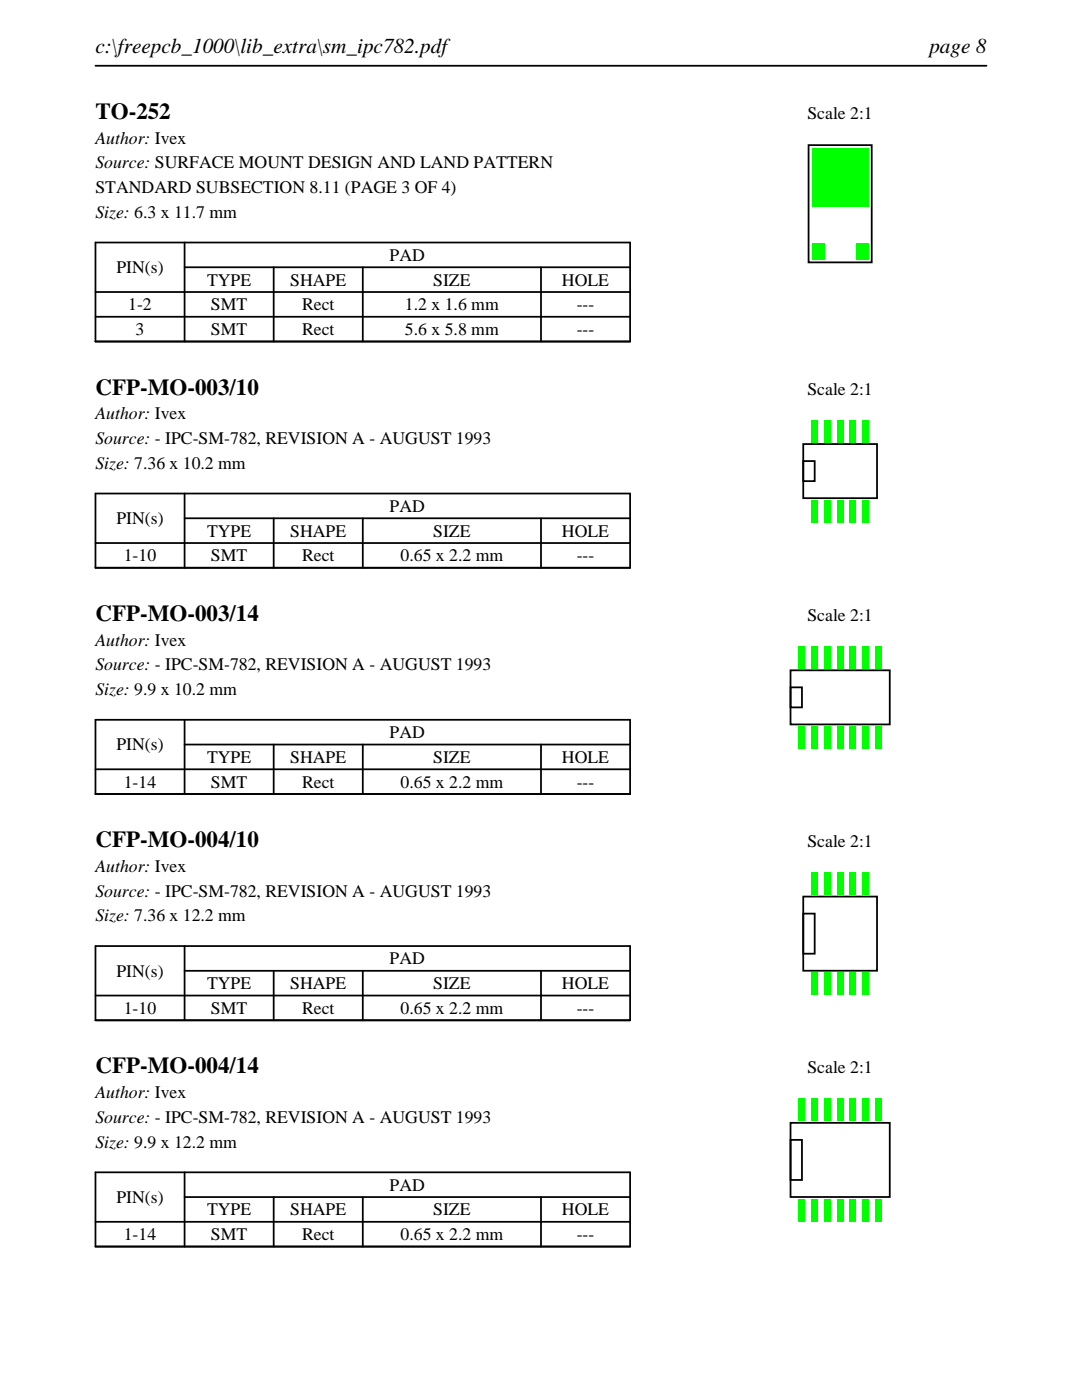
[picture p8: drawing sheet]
<svg xmlns="http://www.w3.org/2000/svg" width="216mm" height="279mm" viewBox="0 0 216 279" stroke-linecap="round" stroke-linejoin="round" font-family="sans-serif">
<defs><g id="words">
<g font-size="4.6">
<text x="19" y="23.7">TO-252</text>
<text x="19" y="78.7">CFP-MO-003/10</text>
<text x="19" y="123.9">CFP-MO-003/14</text>
<text x="19" y="169.1">CFP-MO-004/10</text>
<text x="19" y="214.2">CFP-MO-004/14</text>
</g>
<g font-size="4.2">
<text x="19" y="10.6">c:\freepcb_1000\lib_extra\sm_ipc782.pdf</text>
<text x="185.4" y="10.6">page 8</text>
</g>
<g font-size="3.5">
<text x="161.1" y="23.7">Scale 2:1</text>
<text x="19" y="28.6">Author: Ivex</text>
<text x="19" y="33.6">Source: SURFACE MOUNT DESIGN AND LAND PATTERN</text>
<text x="19" y="38.5">STANDARD SUBSECTION 8.11 (PAGE 3 OF 4)</text>
<text x="19" y="43.5">Size: 6.3 x 11.7 mm</text>
<text x="77.8" y="52.1">PAD</text>
<text x="23.2" y="54.5">PIN(s)</text>
<text x="41.3" y="57">TYPE</text>
<text x="57.9" y="57">SHAPE</text>
<text x="86.4" y="57">SIZE</text>
<text x="112.1" y="57">HOLE</text>
<text x="25.6" y="61.9">1-2</text>
<text x="42.1" y="61.9">SMT</text>
<text x="60.3" y="61.9">Rect</text>
<text x="80.8" y="61.9">1.2 x 1.6 mm</text>
<text x="115.1" y="61.9">---</text>
<text x="27.1" y="66.9">3</text>
<text x="42.1" y="66.9">SMT</text>
<text x="60.3" y="66.9">Rect</text>
<text x="80.8" y="66.9">5.6 x 5.8 mm</text>
<text x="115.1" y="66.9">---</text>
<text x="19" y="83.7">Author: Ivex</text>
<text x="161.1" y="78.7">Scale 2:1</text>
<text x="19" y="88.6">Source: - IPC-SM-782, REVISION A - AUGUST 1993</text>
<text x="19" y="93.6">Size: 7.36 x 10.2 mm</text>
<text x="23.2" y="104.6">PIN(s)</text>
<text x="41.3" y="107.1">TYPE</text>
<text x="57.9" y="107.1">SHAPE</text>
<text x="77.8" y="102.2">PAD</text>
<text x="86.4" y="107.1">SIZE</text>
<text x="112.1" y="107.1">HOLE</text>
<text x="24.7" y="112">1-10</text>
<text x="42.1" y="112">SMT</text>
<text x="60.3" y="112">Rect</text>
<text x="79.9" y="112">0.65 x 2.2 mm</text>
<text x="115.1" y="112">---</text>
<text x="161.1" y="123.9">Scale 2:1</text>
<text x="19" y="128.8">Author: Ivex</text>
<text x="19" y="133.8">Source: - IPC-SM-782, REVISION A - AUGUST 1993</text>
<text x="19" y="138.7">Size: 9.9 x 10.2 mm</text>
<text x="23.2" y="149.8">PIN(s)</text>
<text x="77.8" y="147.3">PAD</text>
<text x="41.3" y="152.3">TYPE</text>
<text x="57.9" y="152.3">SHAPE</text>
<text x="86.4" y="152.3">SIZE</text>
<text x="112.1" y="152.3">HOLE</text>
<text x="24.7" y="157.2">1-14</text>
<text x="42.1" y="157.2">SMT</text>
<text x="60.3" y="157.2">Rect</text>
<text x="79.9" y="157.2">0.65 x 2.2 mm</text>
<text x="115.1" y="157.2">---</text>
<text x="19" y="174">Author: Ivex</text>
<text x="161.1" y="169.1">Scale 2:1</text>
<text x="19" y="178.9">Source: - IPC-SM-782, REVISION A - AUGUST 1993</text>
<text x="19" y="183.9">Size: 7.36 x 12.2 mm</text>
<text x="23.2" y="194.9">PIN(s)</text>
<text x="41.3" y="197.4">TYPE</text>
<text x="57.9" y="197.4">SHAPE</text>
<text x="77.8" y="192.5">PAD</text>
<text x="86.4" y="197.4">SIZE</text>
<text x="112.1" y="197.4">HOLE</text>
<text x="24.7" y="202.4">1-10</text>
<text x="42.1" y="202.4">SMT</text>
<text x="60.3" y="202.4">Rect</text>
<text x="79.9" y="202.4">0.65 x 2.2 mm</text>
<text x="115.1" y="202.4">---</text>
<text x="161.1" y="214.2">Scale 2:1</text>
<text x="19" y="219.1">Author: Ivex</text>
<text x="19" y="224.1">Source: - IPC-SM-782, REVISION A - AUGUST 1993</text>
<text x="19" y="229">Size: 9.9 x 12.2 mm</text>
<text x="77.8" y="237.6">PAD</text>
<text x="23.2" y="240.1">PIN(s)</text>
<text x="41.3" y="242.6">TYPE</text>
<text x="57.9" y="242.6">SHAPE</text>
<text x="86.4" y="242.6">SIZE</text>
<text x="112.1" y="242.6">HOLE</text>
<text x="24.7" y="247.5">1-14</text>
<text x="42.1" y="247.5">SMT</text>
<text x="60.3" y="247.5">Rect</text>
<text x="79.9" y="247.5">0.65 x 2.2 mm</text>
<text x="115.1" y="247.5">---</text>
</g>
</g></defs>
<path d="M19 13.1h177.8M19 48.4h106.7v19.8h-106.7zM19 58.3h106.7M36.8 53.3h88.9M36.8 48.4v19.8M54.6 53.3v14.9M72.4 53.3v14.9M107.9 53.3v14.9M19 63.2h106.7" fill="none" stroke="#000" stroke-width=".35"/>
<path d="M161.3 29h12.6v23.4h-12.6z" fill="none" stroke="#000" stroke-width=".36"/>
<g fill="#0f0">
<path d="M162.1 48.6h2.4v3.2h-2.4z"/>
<path d="M170.9 48.6h2.4v3.2h-2.4z"/>
<path d="M162.1 29.6h11.2v11.6h-11.2z"/>
</g>
<path d="M19 98.5h106.7v14.8h-106.7zM36.8 98.5v14.8M19 108.4h106.7M36.8 103.4h88.9M54.6 103.4v9.9M72.4 103.4v9.9M107.9 103.4v9.9" fill="none" stroke="#000" stroke-width=".35"/>
<path d="M160.3 88.6h14.7v10.8h-14.7zM160.3 92h2.3v4h-2.3z" fill="none" stroke="#000" stroke-width=".36"/>
<g fill="#0f0">
<path d="M161.9 99.8h1.3v4.4h-1.3z"/>
<path d="M164.5 99.8h1.3v4.4h-1.3z"/>
<path d="M167 99.8h1.3v4.4h-1.3z"/>
<path d="M169.5 99.8h1.3v4.4h-1.3z"/>
<path d="M172.1 99.8h1.3v4.4h-1.3z"/>
<path d="M172.1 83.8h1.3v4.4h-1.3z"/>
<path d="M169.5 83.8h1.3v4.4h-1.3z"/>
<path d="M167 83.8h1.3v4.4h-1.3z"/>
<path d="M164.5 83.8h1.3v4.4h-1.3z"/>
<path d="M161.9 83.8h1.3v4.4h-1.3z"/>
</g>
<path d="M19 143.7h106.7v14.8h-106.7zM19 153.5h106.7M36.8 148.6h88.9M36.8 143.7v14.8M54.6 148.6v9.9M72.4 148.6v9.9M107.9 148.6v9.9" fill="none" stroke="#000" stroke-width=".35"/>
<path d="M157.7 133.8h19.8v10.8h-19.8zM157.7 137.2h2.3v4h-2.3z" fill="none" stroke="#000" stroke-width=".36"/>
<g fill="#0f0">
<path d="M159.4 145h1.3v4.4h-1.3z"/>
<path d="M161.9 145h1.3v4.4h-1.3z"/>
<path d="M164.4 145h1.3v4.4h-1.3z"/>
<path d="M167 145h1.3v4.4h-1.3z"/>
<path d="M169.5 145h1.3v4.4h-1.3z"/>
<path d="M172.1 145h1.3v4.4h-1.3z"/>
<path d="M174.6 145h1.3v4.4h-1.3z"/>
<path d="M174.6 129h1.3v4.4h-1.3z"/>
<path d="M172.1 129h1.3v4.4h-1.3z"/>
<path d="M169.5 129h1.3v4.4h-1.3z"/>
<path d="M167 129h1.3v4.4h-1.3z"/>
<path d="M164.4 129h1.3v4.4h-1.3z"/>
<path d="M161.9 129h1.3v4.4h-1.3z"/>
<path d="M159.4 129h1.3v4.4h-1.3z"/>
</g>
<path d="M19 188.8h106.7v14.8h-106.7zM19 198.7h106.7M36.8 193.7h88.9M36.8 188.8v14.8M54.6 193.7v9.9M72.4 193.7v9.9M107.9 193.7v9.9" fill="none" stroke="#000" stroke-width=".35"/>
<path d="M160.3 178.9h14.7v14.8h-14.7zM160.3 182.3h2.3v8h-2.3z" fill="none" stroke="#000" stroke-width=".36"/>
<g fill="#0f0">
<path d="M161.9 194.1h1.3v4.4h-1.3z"/>
<path d="M164.5 194.1h1.3v4.4h-1.3z"/>
<path d="M167 194.1h1.3v4.4h-1.3z"/>
<path d="M169.5 194.1h1.3v4.4h-1.3z"/>
<path d="M172.1 194.1h1.3v4.4h-1.3z"/>
<path d="M172.1 174.1h1.3v4.4h-1.3z"/>
<path d="M169.5 174.1h1.3v4.4h-1.3z"/>
<path d="M167 174.1h1.3v4.4h-1.3z"/>
<path d="M164.5 174.1h1.3v4.4h-1.3z"/>
<path d="M161.9 174.1h1.3v4.4h-1.3z"/>
</g>
<path d="M19 234h106.7v14.8h-106.7zM36.8 238.9h88.9M36.8 234v14.8M54.6 238.9v9.9M72.4 238.9v9.9M107.9 238.9v9.9M19 243.8h106.7" fill="none" stroke="#000" stroke-width=".35"/>
<path d="M157.7 224.1h19.8v14.8h-19.8zM157.7 227.5h2.3v8h-2.3z" fill="none" stroke="#000" stroke-width=".36"/>
<g fill="#0f0">
<path d="M159.4 239.3h1.3v4.4h-1.3z"/>
<path d="M161.9 239.3h1.3v4.4h-1.3z"/>
<path d="M164.4 239.3h1.3v4.4h-1.3z"/>
<path d="M167 239.3h1.3v4.4h-1.3z"/>
<path d="M169.5 239.3h1.3v4.4h-1.3z"/>
<path d="M172.1 239.3h1.3v4.4h-1.3z"/>
<path d="M174.6 239.3h1.3v4.4h-1.3z"/>
<path d="M174.6 219.3h1.3v4.4h-1.3z"/>
<path d="M172.1 219.3h1.3v4.4h-1.3z"/>
<path d="M169.5 219.3h1.3v4.4h-1.3z"/>
<path d="M167 219.3h1.3v4.4h-1.3z"/>
<path d="M164.4 219.3h1.3v4.4h-1.3z"/>
<path d="M161.9 219.3h1.3v4.4h-1.3z"/>
<path d="M159.4 219.3h1.3v4.4h-1.3z"/>
</g>
<use href="#words"/>
</svg>
